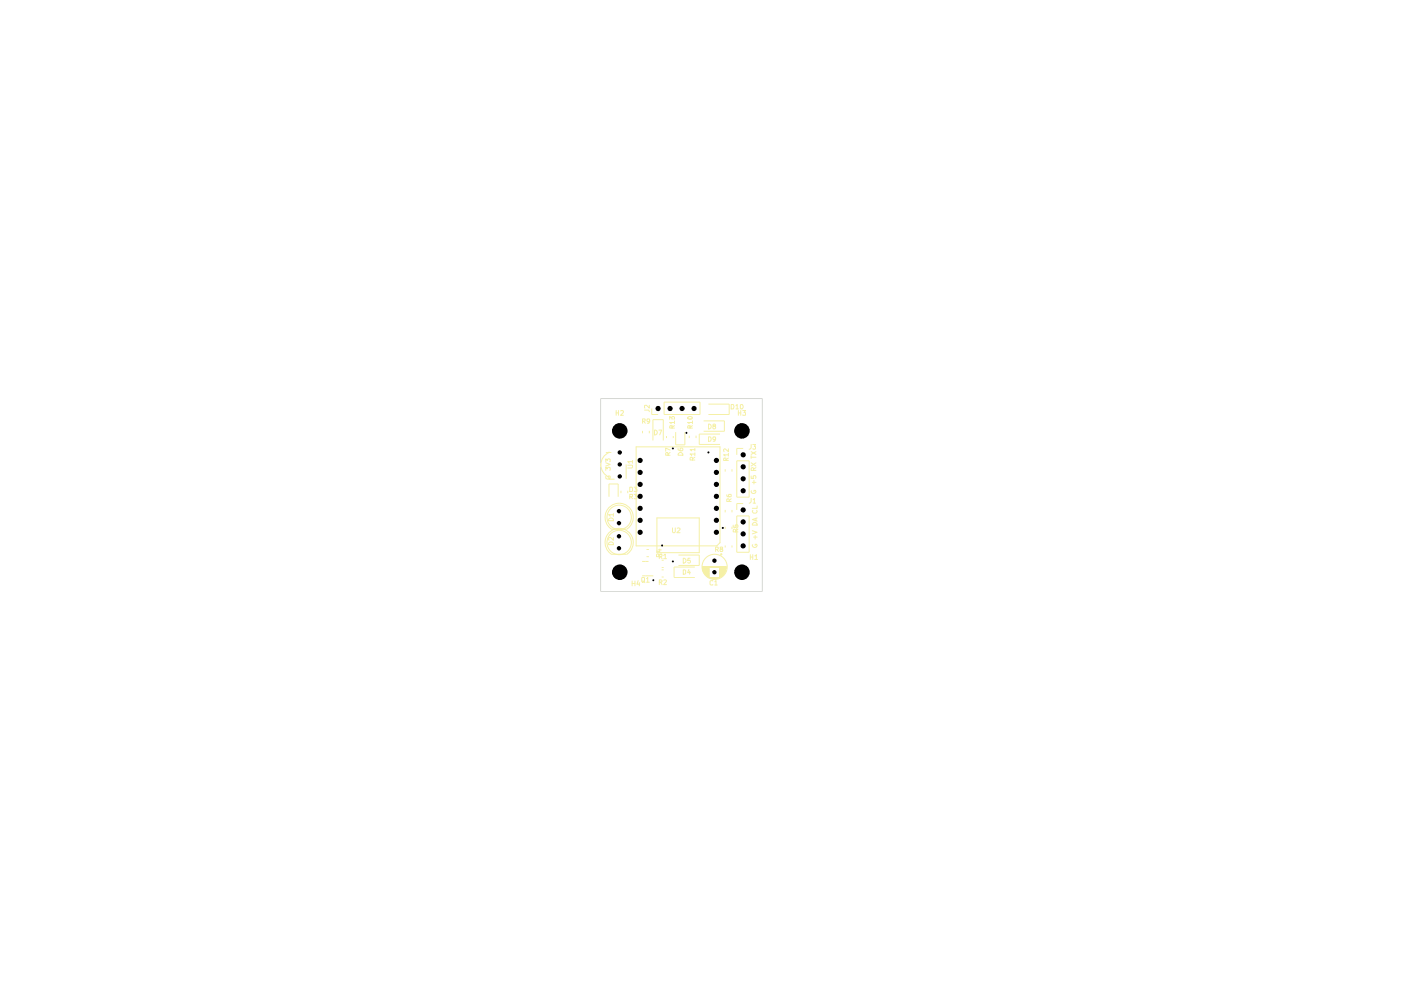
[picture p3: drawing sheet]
<svg xmlns="http://www.w3.org/2000/svg" width="297mm" height="210mm" viewBox="0 0 297 210" stroke-linecap="round" stroke-linejoin="round" font-family="sans-serif">
<path d="M127.3 84.5h34.3v40.9h-34.3z" fill="none" stroke="#d6d8d3" stroke-width=".21"/>
<g fill="none" stroke="#f5f0a6" stroke-width=".21">
<path d="M128.4 99.7v-.6l.4 .3 .1-.3h.5l-.1 .6M128.4 98.1l1 .4-1 .3M128.4 97.9v-.6l.4 .3 .1-.3 .5 .1-.1 .5M128.5 95.9h1M129.1 95.8v.2a2.82 2.82 0 0 0-1.7 2.6 2.82 2.82 0 0 0 1.7 2.6M130.6 87v1.1M130.6 87.5h.5M131.1 87v1.1M131.6 87.1h.6v.4l-.6 .6h.6M132.8 98.5v3M133.1 98.6l1 .1v.4l-.2 .1h-.8M134.1 97.9h-1l.3 .3"/>
<path d="M134.1 97.6v.6M134.9 94.7h17.8v20.4l-.7 .6h-17.1zM136.2 89.3l.5-.1v-.4h-.5v.9M136.2 91.4v.5M136.5 89.3l.3 .4M136.7 87h.8l.2 .3M137.7 85.9v.6l-.6-.6-.4 .1v.5M137.7 91.4v.5M137.8 89.2l-.5 .2-.1-.2v-.4h.5l.1 .2-.2 .7h-.4M138.2 86.6v1.3h1.3M138.4 93.4v-4.4h2.2v4.4M138.8 91.2a.52 .52 0 0 1 .6 .5 .52 .52 0 0 1-.6 .5z"/>
<path d="M139.7 91.2h.6l-.4 1M140.8 85.3h7.6v2.6h-7.6zM141.3 92.5v.4M141.6 96.5v-.5l-.3-.1-.2 .2v.4h1M142 88.9v-.6l.4 .3v-.2l.4-.1 .2 .2-.1 .4M142.1 95.4l-1-.4v.7M142.1 95.9l-.5 .4M142.3 88.8h.4M142.3 90.3h.4M142.5 90.8v-.5h-.4l-.1 .5h1M142.7 92.5v.4M143 89.6h-1l.3 .2"/>
<path d="M143 90.3l-.5 .3M143 89.2v.6M143.3 91.6v2.7h1.9v-2.7M143.8 96.3l.6-.4 .4 .4v.2h-1zM143.8 95.1v.2a.7 .7 0 0 0 1 .1l-.2-.4h-.2l-.2 .1v.4l.2 .1M145.9 88.4a.58 .58 0 0 1 .9 .2 .58 .58 0 0 1-1 0zM146.1 88.8h.5M146.1 90.3h.5M146.1 92.4v.5M146.3 90.8v-.5h-.4l-.1 .5h1M146.8 97.5v-.5l-.3-.1-.2 .2v.4h1M146.8 89.6h-1l.3 .2"/>
<path d="M146.8 90.3l-.5 .3M146.8 89.2v.6M147.3 96.3h-1l.3 .3M147.3 95.3h-1l.3 .3M147.3 96.9l-.5 .4M147.3 95.1v.5M147.3 96v.6M147.6 92.4v.5M149.2 89.2h4.4v2.2h-4.4M150.2 89.9a.52 .52 0 0 1 .6 .5 .52 .52 0 0 1-.6 .5zM150.2 92.6l.5 .1 .1 .4-.3 .5h-.3zM150.2 85.7h4.4v2.2h-4.4"/>
<path d="M151.3 90.3l-.2-.1 .2-.3 .4 .2-.1 .2h-.3l-.2 .2 .2 .4 .4-.1-.1-.5M151.7 93l-.4 .2-.2-.2 .1-.4h.4l.1 .2-.1 .8h-.4M152.7 92h-4.4v2.2h4.4M153.8 99.5v.5M153.9 97.6v-.4l-.4-.1-.1 .5h1M154.4 96.4h-1l.4 .3M154.4 95.2v.6l-.6-.6-.4 .1 .1 .5M154.4 97.1l-.5 .4M154.4 96.1v.6M155 85.8l.5 .1 .1 .4-.2 .4h-.4zM155.2 99.5v.5M156 86l.3-.2v.9"/>
<path d="M156 86.7h.5M156.2 97.7h2.6v7.7h-2.6zM156.5 87.5h.6M156.5 87v1.1M157.1 85.8a.51 .51 0 0 1 .5 .3 .51 .51 0 0 1-.2 .6h-.3l-.1-.2zM157.1 87v1.1M157.5 87h.6l-.4 .5h.4v.5h-.6M157.6 95.1h-1.4v1.3M159.3 94.2v.7l-.5 .3M159.3 98.1l1 .7M159.3 96.6v.6M159.3 96.9h1"/>
<path d="M159.3 95.8l1 .6M159.6 94.2h.6l-.3 .5h.3v.5h-.6M159.8 99.7v-.5l-.4-.1-.1 .2v.4h1M160.3 99.1l-.5 .4M160.3 98.1l-1 .7M160.3 95.8l-1 .6M128.4 101l.1 .5h.8l.1-.5-.5-.1v.3M129.1 110a.54 .54 0 0 1 .6-.2 .54 .54 0 0 1 .3 .6h-1zM129.1 115.1a.54 .54 0 0 1 .6-.2 .54 .54 0 0 1 .3 .6h-1zM129.1 101.2v.4h1.2M129.1 105.3v-2.7h2v2.7M129.7 112.2h3.1"/>
<path d="M129.7 117.5h3.1M129.7 117.6a2.99 2.99 0 0 1-.7-4.5 2.99 2.99 0 0 1 4.6 0 2.99 2.99 0 0 1-.8 4.5M129.7 112.2a2.99 2.99 0 0 1-.7-4.5 2.99 2.99 0 0 1 4.6 0 2.99 2.99 0 0 1-.8 4.5M130 109.1h-1l.4 .4M130 114v.6l-.5-.6h-.4v.6M130 108.9v.6M131.7 104.1v.5M133.1 104.1v.5M133.5 103.3h.4l.2 .2v.6l-.2 .1h-.4zM133.5 105.3l.6-.1v-.3l-.6-.1v.9M133.8 105.3l.3 .4M134.5 103.3h.5l-.3 .3 .3 .1v.4h-.5"/>
<path d="M134.5 104.8h.5l-.3 .4h.3v.5h-.5M136.1 119h1.4M137.1 116.5h.5M137.1 118h.5M139.3 109.8h9v7.4h-9zM139.5 116.6h.7M139.7 118v-.5l-.3-.1-.2 .2v.4h1M139.8 118l.5-.1v-.4h-.5v.9M139.9 116.4v.6l-.7-.2M140 118l.4 .4M140.2 117.4l-.5 .4M140.3 118.8h.4"/>
<path d="M140.7 117.8l.4-.3v.9M140.7 118.4h.6M142.6 111.9v.9l.1 .1 .5-.1v-.9M143.6 112l.3-.1 .3 .4-.7 .6h.7M143.8 117.7h4.5v2.2h-4.5M144.9 118.4a.52 .52 0 0 1 .6 .5 .52 .52 0 0 1-.6 .5zM146.3 118.4h-.4l-.1 .5 .5-.1 .1 .4-.2 .2-.4-.1M151.7 116.5l.5-.1v-.4h-.5v.9M152 116.5l.3 .4M152.7 117.5h.5M152.8 116.4l-.1-.2v-.2h.5v.3l-.5 .1v.2v.3h.5v-.3l-.1-.2M152.9 117.3v.5"/>
<path d="M153.8 108.1v.5M153.8 111.7v.5M153.8 115.7v.4M154.1 104.9l.2 .4h.6v-.5h-.4l-.1 .4 .2 .1M154.6 106.3v-.4l-.2-.2-.3 .1v.5h.9M155 105.7l-.4 .4M155.2 108.1v.5M155.2 111.7v.5M155.2 115.7v.4M155.4 111.3v.5h.6l-.1-.5h.4l.2 .1-.1 .4M156 112.8v-.4l-.4-.2-.2 .6h1.1M156.2 109.4h2.6v7.7h-2.6z"/>
<path d="M156.5 112.2l-.5 .3M157.6 106.8h-1.4v1.3M159.1 117.6v1M159.1 118.1h.5M159.3 100.9v.5h.5l-.1-.5 .4-.1 .2 .3-.1 .3M159.3 105.7v.6l-.5 .4M159.3 104.1a.46 .46 0 0 0 .5 .6 .46 .46 0 0 0 .4-.7h-.3v.2M159.5 111.1l.6-.4 .4 .4v.2h-1zM159.5 112.5l1 .4-1 .3M159.5 102.3h.8M159.6 108.2l-.1 .3 .3 .3h.5l.2-.3-.1-.3M159.6 115.5a.46 .46 0 0 0 .5 .6 .46 .46 0 0 0 .3-.7h-.3v.3"/>
<path d="M159.6 117.6v1M159.7 105.9l.2-.2v1M159.7 106.7h.5M159.8 113.9h.7M159.9 101.9v.7M160 117.9l.4-.3v1M160 118.6h.6M160.1 113.5v.8M160.3 109.9v.5M160.5 107.3v.5h-1M160.5 109.8l-1 .4 1 .3M134 123.2v1"/>
<path d="M134 123.7h.6M134.6 123.2v1M135.3 123.1l-.3 .8h.6M135.6 123.5v.7M136.1 122.4h.5l.1 .2v.7l-.2 .1-.4-.1zM136.1 122.1h2.4M136.2 123.2l.5 .3M137.1 122.7l.2-.3v1M137.1 123.4h.6M139.8 123.4h.5l.1-.3-.6-.2v1.1M140 123.4l.4 .6M140.3 120.3h.4"/>
<path d="M140.3 120.8h.4M140.3 122.3h.4M140.7 123l.4-.1 .2 .2-.6 .9h.6M144.9 120.8h.3l.2 .2v.6l-.2 .2h-.3zM146 120.7l-.2 .7h.6M146.2 121.1v.7M147.3 120.2h-4.4v2.2h4.4M148.8 120.3h5.2M148.8 120.2h5.2M148.8 120.4h1.6M148.8 120.5h1.6M148.8 120.1h5.2"/>
<path d="M148.9 120.8h1.5M148.9 120.6h1.5M148.9 120.7h1.5M148.9 120.9h1.5M149 121h1.4M149 121.1h1.4M149.1 121.2h1.3M149.2 121.3h1.2M149.2 121.4h1.2M149.3 121.6h1.1M149.3 121.5h1.1M149.4 121.7h1"/>
<path d="M149.4 121.8h1M149.5 121.8h.9M149.6 121.9h.8M149.7 122h.7M149.8 122.1h.6M149.9 122.2h.5M149.9 122.3h.5M150 122.3h.4M150.3 122.4h2.4M150.5 122.5h2M150.6 122.6h1.6M151 122.7h1"/>
<path d="M151.1 123.2l-.4-.1-.2 .2v.6l.2 .1h.4M151.6 123.4l.2-.3v.9M151.6 124h.5M152.5 120.4h1.5M152.5 120.5h1.5M152.5 120.8h1.4M152.5 122.3h.3M152.5 122.1h.7M152.5 121.6h1.1M152.5 121.7h1M152.5 121.8h.9M152.5 121.9h.8"/>
<path d="M152.5 122h.7M152.5 122.2h.6M152.5 122.3h.4M152.5 120.6h1.5M152.5 120.6h1.4M152.5 120.7h1.4M152.5 120.9h1.4M152.5 121h1.3M152.5 121.1h1.3M152.5 121.2h1.3M152.5 121.3h1.3M152.5 121.4h1.2"/>
<path d="M152.5 121.5h1.2"/>
<circle cx="131.3" cy="115" r="2.58"/>
<circle cx="131.3" cy="109.7" r="2.58"/>
<circle cx="151.5" cy="120.2" r="2.67"/>
</g>
<g fill="#000">
<path d="M142.6 94.9l.3 .2-.1 .2-.3-.2zM145.4 91.6l.4 .2-.2 .2-.3-.2zM150.1 95.7l.3 .2-.1 .2-.3-.2zM140.3 115.5l.3 .2-.1 .1-.3-.1zM142.6 118.9l.3 .1-.1 .2-.3-.2zM153.1 111.7l.4 .2-.2 .2-.3-.2zM138.4 122.8l.3 .2-.1 .2-.3-.2z"/>
<circle cx="131.4" cy="91.4" r="1.65"/>
<circle cx="131.4" cy="98.5" r=".47"/>
<circle cx="131.4" cy="95.9" r=".47"/>
<circle cx="135.7" cy="97.6" r=".55"/>
<circle cx="139.5" cy="86.6" r=".55"/>
<circle cx="142.1" cy="86.6" r=".55"/>
<circle cx="144.6" cy="86.6" r=".55"/>
<circle cx="147.2" cy="86.6" r=".55"/>
<circle cx="151.9" cy="97.6" r=".55"/>
<circle cx="157.3" cy="91.4" r="1.65"/>
<circle cx="157.6" cy="96.4" r=".55"/>
<circle cx="157.6" cy="99" r=".55"/>
<circle cx="131.2" cy="113.7" r=".47"/>
<circle cx="131.2" cy="110.9" r=".47"/>
<circle cx="131.2" cy="108.4" r=".47"/>
<circle cx="131.2" cy="116.2" r=".47"/>
<circle cx="131.4" cy="101" r=".47"/>
<circle cx="135.7" cy="112.9" r=".55"/>
<circle cx="135.7" cy="100.2" r=".55"/>
<circle cx="135.7" cy="107.8" r=".55"/>
<circle cx="135.7" cy="102.7" r=".55"/>
<circle cx="135.7" cy="105.2" r=".55"/>
<circle cx="135.7" cy="110.3" r=".55"/>
<circle cx="151.5" cy="118.9" r=".47"/>
<circle cx="151.9" cy="112.9" r=".55"/>
<circle cx="151.9" cy="100.2" r=".55"/>
<circle cx="151.9" cy="102.7" r=".55"/>
<circle cx="151.9" cy="110.3" r=".55"/>
<circle cx="151.9" cy="107.8" r=".55"/>
<circle cx="151.9" cy="105.2" r=".55"/>
<circle cx="157.6" cy="115.7" r=".55"/>
<circle cx="157.6" cy="104.1" r=".55"/>
<circle cx="157.6" cy="110.7" r=".55"/>
<circle cx="157.6" cy="113.2" r=".55"/>
<circle cx="157.6" cy="101.5" r=".55"/>
<circle cx="157.6" cy="108.1" r=".55"/>
<circle cx="131.4" cy="121.3" r="1.65"/>
<circle cx="151.5" cy="121.3" r=".47"/>
<circle cx="157.3" cy="121.3" r="1.65"/>
</g>
</svg>
